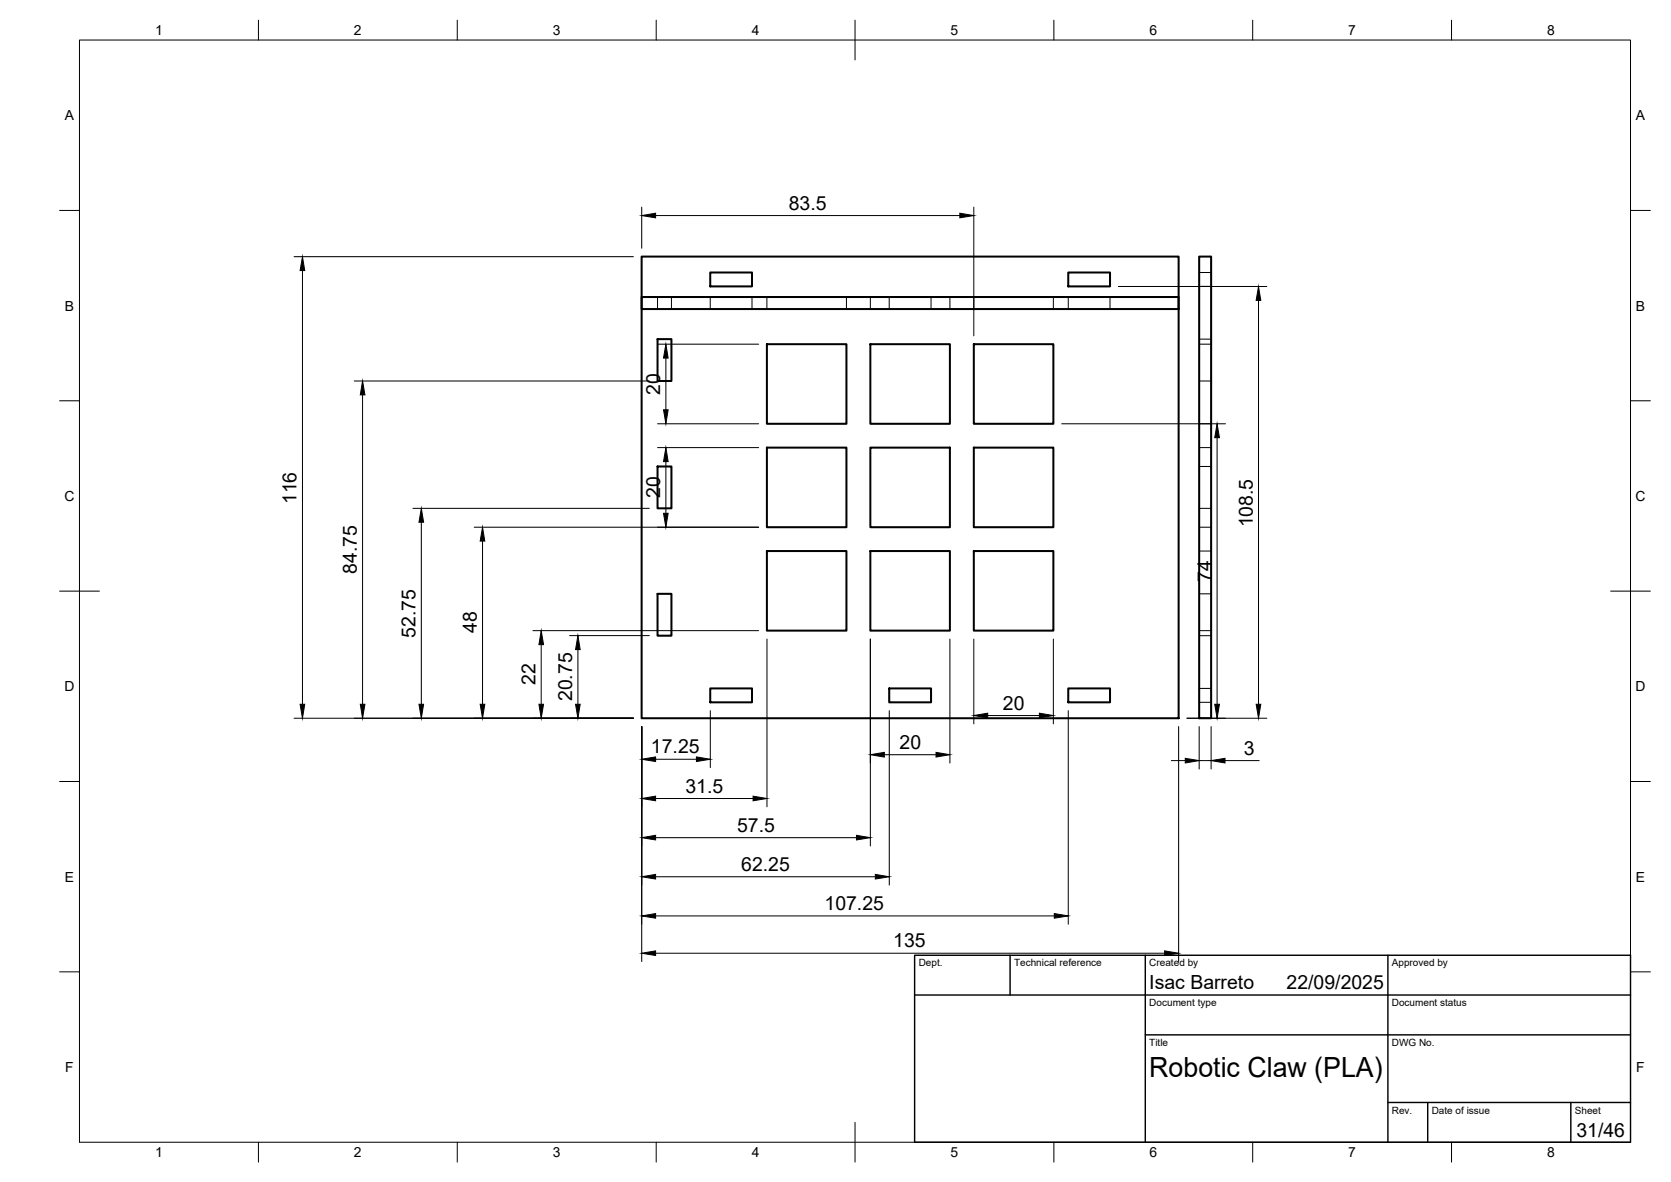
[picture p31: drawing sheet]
<svg xmlns="http://www.w3.org/2000/svg" width="420mm" height="297mm" viewBox="0 0 420 297" stroke-linecap="round" stroke-linejoin="round" font-family="sans-serif">
<defs><g id="words">
<text font-size="7" x="289" y="270.6">Robotic Claw (PLA)</text>
<g font-size="4.9">
<text x="198.3" y="52.7">83.5</text>
<text x="166" y="99.2" transform="rotate(-90 166 99.2)">20</text>
<text x="166" y="125.2" transform="rotate(-90 166 125.2)">20</text>
<text x="74.6" y="126.7" transform="rotate(-90 74.6 126.7)">116</text>
<text x="315" y="132.5" transform="rotate(-90 315 132.5)">108.5</text>
<text x="89.7" y="144.2" transform="rotate(-90 89.7 144.2)">84.75</text>
<text x="304.6" y="146.2" transform="rotate(-90 304.6 146.2)">74</text>
<text x="104.5" y="160.2" transform="rotate(-90 104.5 160.2)">52.75</text>
<text x="119.9" y="159.1" transform="rotate(-90 119.9 159.1)">48</text>
<text x="134.7" y="172.2" transform="rotate(-90 134.7 172.2)">22</text>
<text x="143.8" y="176.2" transform="rotate(-90 143.8 176.2)">20.75</text>
<text x="252.2" y="178.4">20</text>
<text x="163.7" y="189.3">17.25</text>
<text x="226.2" y="188.2">20</text>
<text x="312.7" y="189.7">3</text>
<text x="172.3" y="199.2">31.5</text>
<text x="185.3" y="209">57.5</text>
<text x="186.4" y="218.9">62.25</text>
<text x="207.3" y="228.7">107.25</text>
<text x="224.6" y="238.1">135</text>
<text x="289" y="248.5">Isac Barreto</text>
<text x="323.5" y="248.5">22/09/2025</text>
<text x="396.4" y="285.7">31/46</text>
</g>
<g font-size="3.5">
<text x="39" y="8.8">1</text>
<text x="89" y="8.8">2</text>
<text x="139" y="8.8">3</text>
<text x="189" y="8.8">4</text>
<text x="239" y="8.8">5</text>
<text x="289" y="8.8">6</text>
<text x="339" y="8.8">7</text>
<text x="389" y="8.8">8</text>
<text x="16.3" y="30.2">A</text>
<text x="411.3" y="30.2">A</text>
<text x="16.3" y="78">B</text>
<text x="411.3" y="78">B</text>
<text x="16.2" y="125.9">C</text>
<text x="411.2" y="125.9">C</text>
<text x="16.2" y="173.7">D</text>
<text x="411.2" y="173.7">D</text>
<text x="16.3" y="221.6">E</text>
<text x="411.3" y="221.6">E</text>
<text x="16.4" y="269.4">F</text>
<text x="411.4" y="269.4">F</text>
<text x="39" y="290.8">1</text>
<text x="89" y="290.8">2</text>
<text x="139" y="290.8">3</text>
<text x="189" y="290.8">4</text>
<text x="239" y="290.8">5</text>
<text x="289" y="290.8">6</text>
<text x="339" y="290.8">7</text>
<text x="389" y="290.8">8</text>
</g>
<g font-size="2.5">
<text x="231" y="242.9">Dept.</text>
<text x="255" y="242.9">Technical reference</text>
<text x="289" y="242.9">Created by</text>
<text x="350" y="242.9">Approved by</text>
<text x="289" y="252.8">Document type</text>
<text x="350" y="252.8">Document status</text>
<text x="289" y="262.9">Title</text>
<text x="350" y="262.9">DWG No.</text>
<text x="350" y="279.9">Rev.</text>
<text x="360" y="279.9">Date of issue</text>
<text x="396" y="279.9">Sheet</text>
</g>
</g></defs>
<!-- layer: Visible -->
<g fill="none" stroke="#000" stroke-width=".51">
<path d="M161.3 64.5h135.1v116h-135.1zM161.3 74.6h135.1v3.1h-135.1zM178.6 68.5h10.5v3.5h-10.5zM268.6 68.5h10.5v3.5h-10.5zM301.5 64.5h3v116h-3zM165.3 85.2h3.5v10.5h-3.5zM192.8 86.5h20v20h-20zM218.8 86.5h20v20h-20zM244.9 86.5h20v20h-20zM165.3 117.2h3.5v10.5h-3.5zM192.8 112.5h20v20h-20zM218.8 112.5h20v20h-20z"/>
<path d="M244.9 112.5h20v20h-20zM192.8 138.5h20v20h-20zM218.8 138.5h20v20h-20zM244.9 138.5h20v20h-20zM165.3 149.2h3.5v10.6h-3.5zM178.6 173h10.5v3.5h-10.5zM223.6 173h10.5v3.5h-10.5zM268.6 173h10.5v3.5h-10.5z"/>
</g>
<!-- layer: Hidden -->
<g fill="none" stroke="#000" stroke-width=".25">
<path d="M165.3 74.6v3.1M168.8 74.6v3.1M178.6 74.6v3.1M189.1 74.6v3.1M192.8 74.6v3.1M212.8 74.6v3.1M218.8 74.6v3.1M223.6 74.6v3.1M234.1 74.6v3.1M238.8 74.6v3.1M244.9 74.6v3.1M264.9 74.6v3.1"/>
<path d="M268.6 74.6v3.1M279.1 74.6v3.1M301.5 68.5h3M301.5 72h3M301.5 86.5h3M301.5 95.7h3M301.5 85.2h3M301.5 106.5h3M301.5 117.2h3M301.5 112.5h3M301.5 138.5h3M301.5 127.7h3"/>
<path d="M301.5 132.5h3M301.5 159.8h3M301.5 149.2h3M301.5 158.5h3M301.5 173h3M301.5 176.5h3"/>
</g>
<!-- layer: BORDER -->
<g fill="none" stroke="#000" stroke-width=".25">
<path d="M20 10.1h390v276.9h-390zM65 5.1v5M115 5.1v5M165 5.1v5M215 5.1v10M265 5.1v5M315 5.1v5M365 5.1v5M15 52.9h5M410 52.9h5M15 100.7h5M410 100.7h5"/>
<path d="M15 148.6h10M405 148.6h10M15 196.4h5M410 196.4h5M15 244.2h5M410 244.2h5M65 287v5M115 287v5M165 287v5M215 282.1v9.9M265 287v5M315 287v5"/>
<path d="M365 287v5"/>
</g>
<!-- layer: TITLEBLOCK -->
<path d="M230 240.1h180v46.9h-180zM230 250h180M254 240.1v9.9M288 240.1v46.9M349 240.1v46.9M288 260.1h122M349 277.1h61M359 277.1v9.9M395 277.1v9.9" fill="none" stroke="#000" stroke-width=".36"/>
<!-- layer: FD_Dimensions -->
<g fill="none" stroke="#000" stroke-width=".25">
<path d="M161.4 52.1v10.3M164.8 54.2h76.5M244.9 52.1v32.3M73.9 64.5h85.4M76.1 68v109M281.2 72h37.3M316.4 75.5v101.5M89.1 95.7h74.2M91.2 99.2v77.8M165.3 86.5h25.5M167.4 90v13M165.3 106.5h25.5"/>
<path d="M165.3 112.5h25.5M167.4 116v13M267 106.5h41.1M306 110v67M103.8 127.7h59.5M105.9 131.2v45.8M119.2 132.5h71.6M121.3 136v41M134 158.5h56.8M143.2 159.7h20.1M136.1 162v15M145.3 163.2v13.8"/>
<path d="M178.6 178.6v14.3M192.8 160.6v42.2M218.8 160.6v52M223.6 178.6v43.8M238.8 160.6v31.2M244.9 160.6v21.3M248.3 179.8h13M264.9 160.6v21.3M268.6 178.6v53.7M73.9 180.5h85.4M161.4 182.6v59M164.8 190.8h10.3"/>
<path d="M222.4 189.7h13M294.5 191.1h3.5M296.4 182.6v59M298.4 180.5h20.1M301.5 182.6v10.7M301.5 191.1h3M304.5 182.6v10.7M308 191.1h8.6M164.8 210.5h50.5M164.8 200.7h24.6M164.8 239.6h128M164.8 230.2h100.3"/>
<path d="M164.8 220.3h55.3"/>
</g>
<g fill="#000" stroke="#000" stroke-width=".25">
<path d="M161.4 54.2l3.4-.6v1.1zM241.3 53.6l3.6 .6-3.6 .5zM76.1 64.5l.5 3.5h-1.1zM316.4 72l.6 3.5h-1.2zM91.2 95.7l.6 3.5h-1.2zM167.4 86.5l.6 3.5h-1.2zM166.8 103h1.2l-.6 3.5zM167.4 112.5l.6 3.5h-1.2zM306 106.5l.6 3.5h-1.2zM105.9 127.7l.6 3.5h-1.2zM121.3 132.5l.6 3.5h-1.2zM166.8 129h1.2l-.6 3.5z"/>
<path d="M75.5 177h1.1l-.5 3.5zM90.6 177h1.2l-.6 3.5zM105.3 177h1.2l-.6 3.5zM120.7 177h1.2l-.6 3.5zM135.5 177h1.2l-.6 3.5zM136.1 158.5l.6 3.5h-1.2zM144.7 177h1.2l-.6 3.5zM145.3 159.7l.6 3.5h-1.2zM244.9 179.8l3.4-.6v1.2zM261.3 179.2l3.6 .6-3.6 .6zM305.4 177h1.2l-.6 3.5zM315.8 177h1.2l-.6 3.5z"/>
<path d="M161.4 190.8l3.4-.6v1.2zM175.1 190.2l3.5 .6-3.5 .6zM218.8 189.7l3.6-.6v1.2zM235.4 189.1l3.4 .6-3.4 .6zM298 190.6l3.5 .5-3.5 .6zM304.5 191.1l3.5-.5v1.1zM161.4 220.3l3.4-.6v1.2zM161.4 210.5l3.4-.6v1.2zM161.4 200.7l3.4-.6v1.1zM189.4 200.1l3.4 .6-3.4 .5zM215.3 209.9l3.5 .6-3.5 .6zM220.1 219.7l3.5 .6-3.5 .6z"/>
<path d="M161.4 239.6l3.4-.6v1.1zM161.4 230.2l3.4-.6v1.1zM265.1 229.6l3.5 .6-3.5 .5zM292.8 239l3.6 .6-3.6 .5z"/>
</g>
<use href="#words"/>
</svg>
